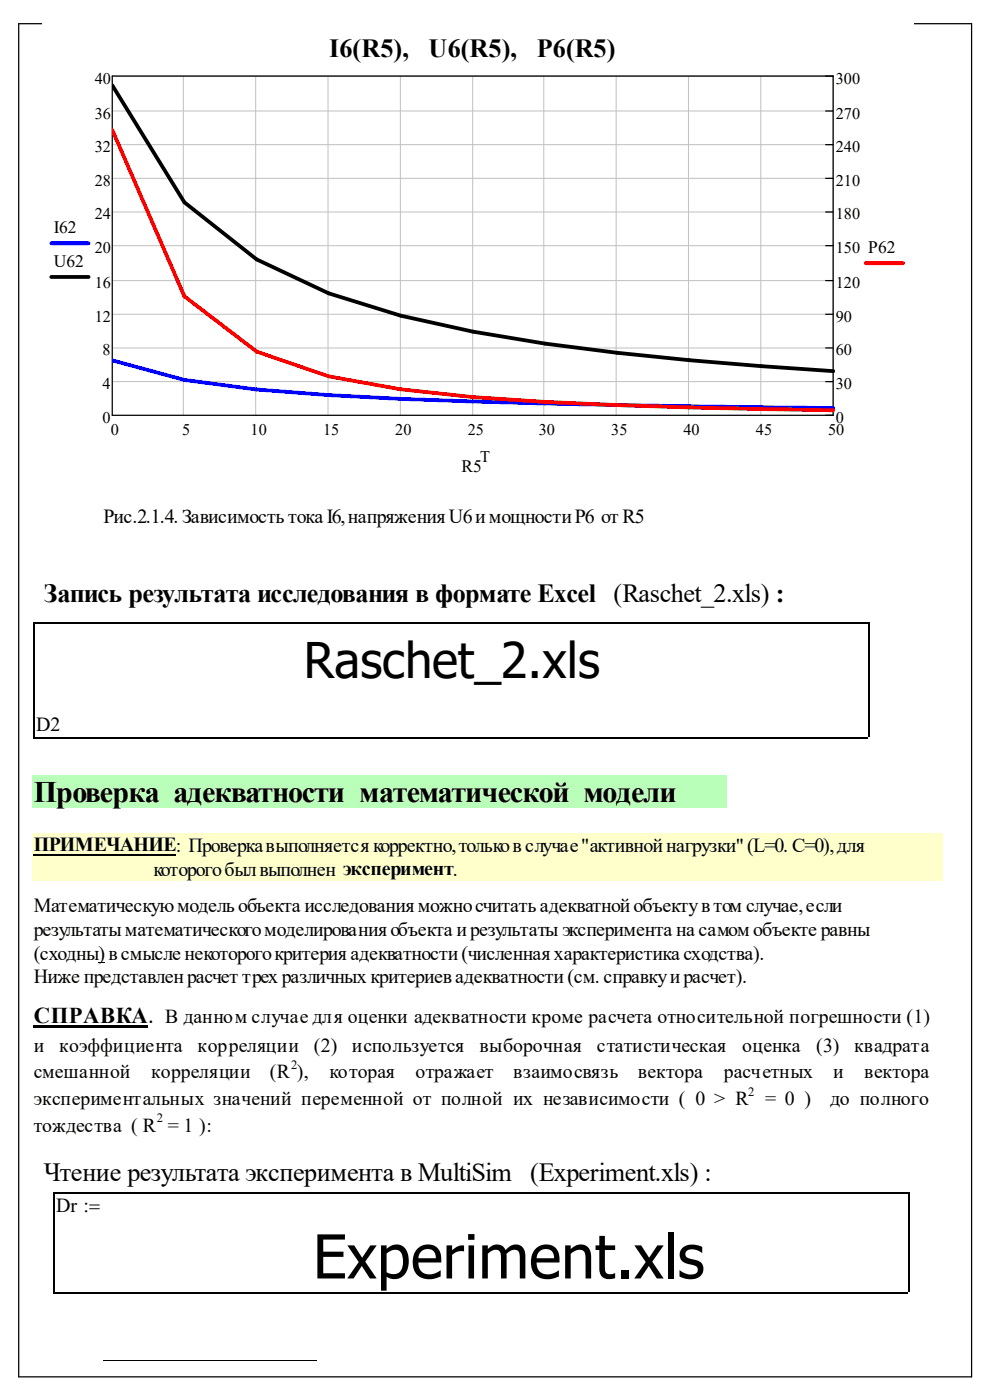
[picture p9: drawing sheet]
<svg xmlns="http://www.w3.org/2000/svg" width="210mm" height="297mm" viewBox="0 0 210 297" stroke-linecap="round" stroke-linejoin="round" font-family="sans-serif">
<defs><g id="words">
<text font-size="12.9" x="66.4" y="271.2">Experiment.xls</text>
<text font-size="10.4" x="64.5" y="143.9">Raschet_2.xls</text>
<text font-size="6.4" x="7.2" y="170.1">Проверка адекватности математической модели</text>
<g font-size="5.6">
<text x="69.8" y="12.2">I6(R5),</text>
<text x="90.9" y="12.2">U6(R5),</text>
<text x="113.9" y="12.2">P6(R5)</text>
<text x="9.3" y="127.8">Запись результата исследования в формате Excel (Raschet_2.xls) :</text>
<text x="9.3" y="250.5">Чтение результата эксперимента в MultiSim (Experiment.xls) :</text>
</g>
<text font-size="4.8" x="7.2" y="217">СПРАВКА.</text>
<g font-size="4.2">
<text x="22" y="111">Рис.2.1.4. Зависимость тока I6, напряжения U6 и мощности P6 от R5</text>
<text x="7.7" y="155.1">D2</text>
<text x="7.2" y="180.6">ПРИМЕЧАНИЕ: Проверка выполняется корректно, только в случае &quot;активной нагрузки&quot; (L=0. C=0), для</text>
<text x="32.6" y="185.8">которого был выполнен эксперимент.</text>
<text x="7.2" y="193.5">Математическую модель объекта исследования можно считать адекватной объекту в том случае, если</text>
<text x="7.2" y="198.5">результаты математического моделирования объекта и результаты эксперимента на самом объекте равны</text>
<text x="7.2" y="203.6">(сходны) в смысле некоторого критерия адекватности (численная характеристика сходства).</text>
<text x="7.2" y="208.6">Ниже представлен расчет трех различных критериев адекватности (см. справку и расчет).</text>
<text x="35.1" y="217">В данном случае для оценки адекватности кроме расчета относительной погрешности (1)</text>
<text x="7.2" y="223.3">и</text>
<text x="12.6" y="223.3">коэффициента</text>
<text x="41.9" y="223.3">корреляции</text>
<text x="66.6" y="223.3">(2)</text>
<text x="74.7" y="223.3">используется</text>
<text x="101.7" y="223.3">выборочная</text>
<text x="126.6" y="223.3">статистическая</text>
<text x="157.5" y="223.3">оценка</text>
<text x="173.1" y="223.3">(3)</text>
<text x="181.2" y="223.3">квадрата</text>
<text x="7.2" y="228.6">смешанной</text>
<text x="32" y="228.6">корреляции</text>
<text x="57.3" y="228.6">(R ),</text>
<text x="69.9" y="228.6">которая</text>
<text x="88.2" y="228.6">отражает</text>
<text x="108.9" y="228.6">взаимосвязь</text>
<text x="135.3" y="228.6">вектора</text>
<text x="153.6" y="228.6">расчетных</text>
<text x="176.7" y="228.6">и</text>
<text x="183.3" y="228.6">вектора</text>
<text x="7.2" y="234.4">экспериментальных значений переменной от полной их независимости ( 0 &gt; R</text>
<text x="162.3" y="234.4">= 0 )</text>
<text x="176.1" y="234.4">до полного</text>
<text x="7.2" y="240.1">тождества ( R = 1 ):</text>
<text x="11.9" y="257.2">Dr :=</text>
</g>
<g font-size="3.7">
<text x="11.4" y="49.5">I62</text>
<text x="11.4" y="56.6">U62</text>
<text x="97.9" y="100">R5</text>
</g>
<g font-size="3.4">
<text x="20.1" y="17.7">40</text>
<text x="177.3" y="17.7">300</text>
<text x="20.1" y="25.1">36</text>
<text x="177.3" y="25.1">270</text>
<text x="20.1" y="32.3">32</text>
<text x="177.3" y="32.3">240</text>
<text x="20.1" y="39.4">28</text>
<text x="177.3" y="39.4">210</text>
<text x="20.1" y="46.6">24</text>
<text x="177.3" y="46.6">180</text>
<text x="20.1" y="53.7">20</text>
<text x="177.3" y="53.7">150 P62</text>
<text x="20.1" y="61.1">16</text>
<text x="177.3" y="61.1">120</text>
<text x="20.1" y="68.3">12</text>
<text x="177.3" y="68.3">90</text>
<text x="21.7" y="75.4">8</text>
<text x="177.3" y="75.4">60</text>
<text x="21.7" y="82.6">4</text>
<text x="177.3" y="82.6">30</text>
<text x="21.7" y="89.7">0</text>
<text x="177.3" y="89.7">0</text>
<text x="23.5" y="92.3">0</text>
<text x="38.7" y="92.3">5</text>
<text x="53.2" y="92.3">10</text>
<text x="68.5" y="92.3">15</text>
<text x="83.9" y="92.3">20</text>
<text x="99.2" y="92.3">25</text>
<text x="114.3" y="92.3">30</text>
<text x="129.7" y="92.3">35</text>
<text x="145" y="92.3">40</text>
<text x="160.4" y="92.3">45</text>
<text x="175.7" y="92.3">50</text>
<text x="101.9" y="97.9">T</text>
</g>
<g font-size="2.7">
<text x="61.8" y="226.9">2</text>
<text x="158.7" y="232.6">2</text>
<text x="33.3" y="238">2</text>
</g>
</g></defs>
<path d="M4 5h202.1v287.1h-202.1z" fill="none" stroke="#000" stroke-width=".26"/>
<path d="M9 5h184.9v96.3h-184.9z" fill="#fff"/>
<g fill="none" stroke="#c0c0c0" stroke-width=".21">
<path d="M23.8 16.1h152.9v72M38.9 16.1v72M54.2 16.1v72M69.6 16.1v72M84.9 16.1v72M100.3 16.1v72M115.4 16.1v72M130.7 16.1v72M146 16.1v72M161.4 16.1v72M23.8 37.8h152.9M23.8 30.7h152.9"/>
<path d="M23.8 23.5h152.9M23.8 59.5h152.9M23.8 52.1h152.9M23.8 45h152.9M23.8 73.8h152.9M23.8 66.7h152.9M23.8 81h152.9"/>
</g>
<path d="M23.8 16.1h152.9v72h-152.9zM175.2 37.8h1.5M175.2 30.7h1.5M175.2 23.5h1.5M175.2 59.5h1.5M175.2 52.1h1.5M175.2 45h1.5M175.2 73.8h1.5M175.2 66.7h1.5M175.2 81h1.5" fill="none" stroke="#000" stroke-width=".26"/>
<path d="M10.9 51.6h7.9M23.8 76.5l15.3 4.1 15.3 2a922.4 922.4 0 0 0 61.2 3l30.6 .6 30.6 .4" fill="none" stroke="#00f" stroke-width=".8"/>
<path d="M23.8 18.1l15.3 24.8 15.3 12.1 15.3 7.2 15.3 4.8 15.3 3.4a577.5 577.5 0 0 0 61.2 7.3l15.3 1M10.9 58.8h7.9" fill="none" stroke="#000" stroke-width=".8"/>
<path d="M23.8 27.6l15.3 35.3 15.3 11.7 15.3 5.2 15.3 2.8 15.3 1.6a1219.8 1219.8 0 0 0 76.5 2.8M183.6 55.8h8" fill="none" stroke="#f00" stroke-width=".8"/>
<g fill="#fff">
<path d="M6.9 131.8h177.5v24.8h-177.5z"/>
<path d="M7.7 132.3h176.4v13.7h-176.4z"/>
<path d="M93.8 132.5h4.2v4.2h-4.2z"/>
</g>
<path d="M7.1 132.2h177M7.3 132v24.4M184.3 132v24.4M7.1 156.5h177" fill="none" stroke="#000" stroke-width=".26"/>
<path d="M6.9 164.6h147.4v6.8h-147.4z" fill="#b9ffb9"/>
<path d="M6.9 176.7h193.1v5.1h-193.1z" fill="#ffc"/>
<path d="M7.2 181.3h30.1" fill="none" stroke="#000" stroke-width=".42"/>
<path d="M6.9 181.8h193.1v5h-193.1z" fill="#ffc"/>
<path d="M7.2 217.6h24.3v.6h-24.3zM20.9 204h1.3v.3h-1.3z" fill="#000"/>
<g fill="#fff">
<path d="M11.1 252.7h181.8v21.7h-181.8z"/>
<path d="M23.3 257.2h169.3v16.7h-169.3z"/>
<path d="M105.8 257.3h4.3v4.3h-4.3z"/>
</g>
<path d="M11.4 253.1h181.2M11.5 252.9v21.2M192.7 252.9v21.2M11.4 274.2h181.2" fill="none" stroke="#000" stroke-width=".26"/>
<path d="M22 288.7h45.2" fill="none" stroke="#000" stroke-width=".21"/>
<path d="M22 288.7h.2zM67.2 288.7h.3z" fill="#000"/>
<use href="#words"/>
</svg>
